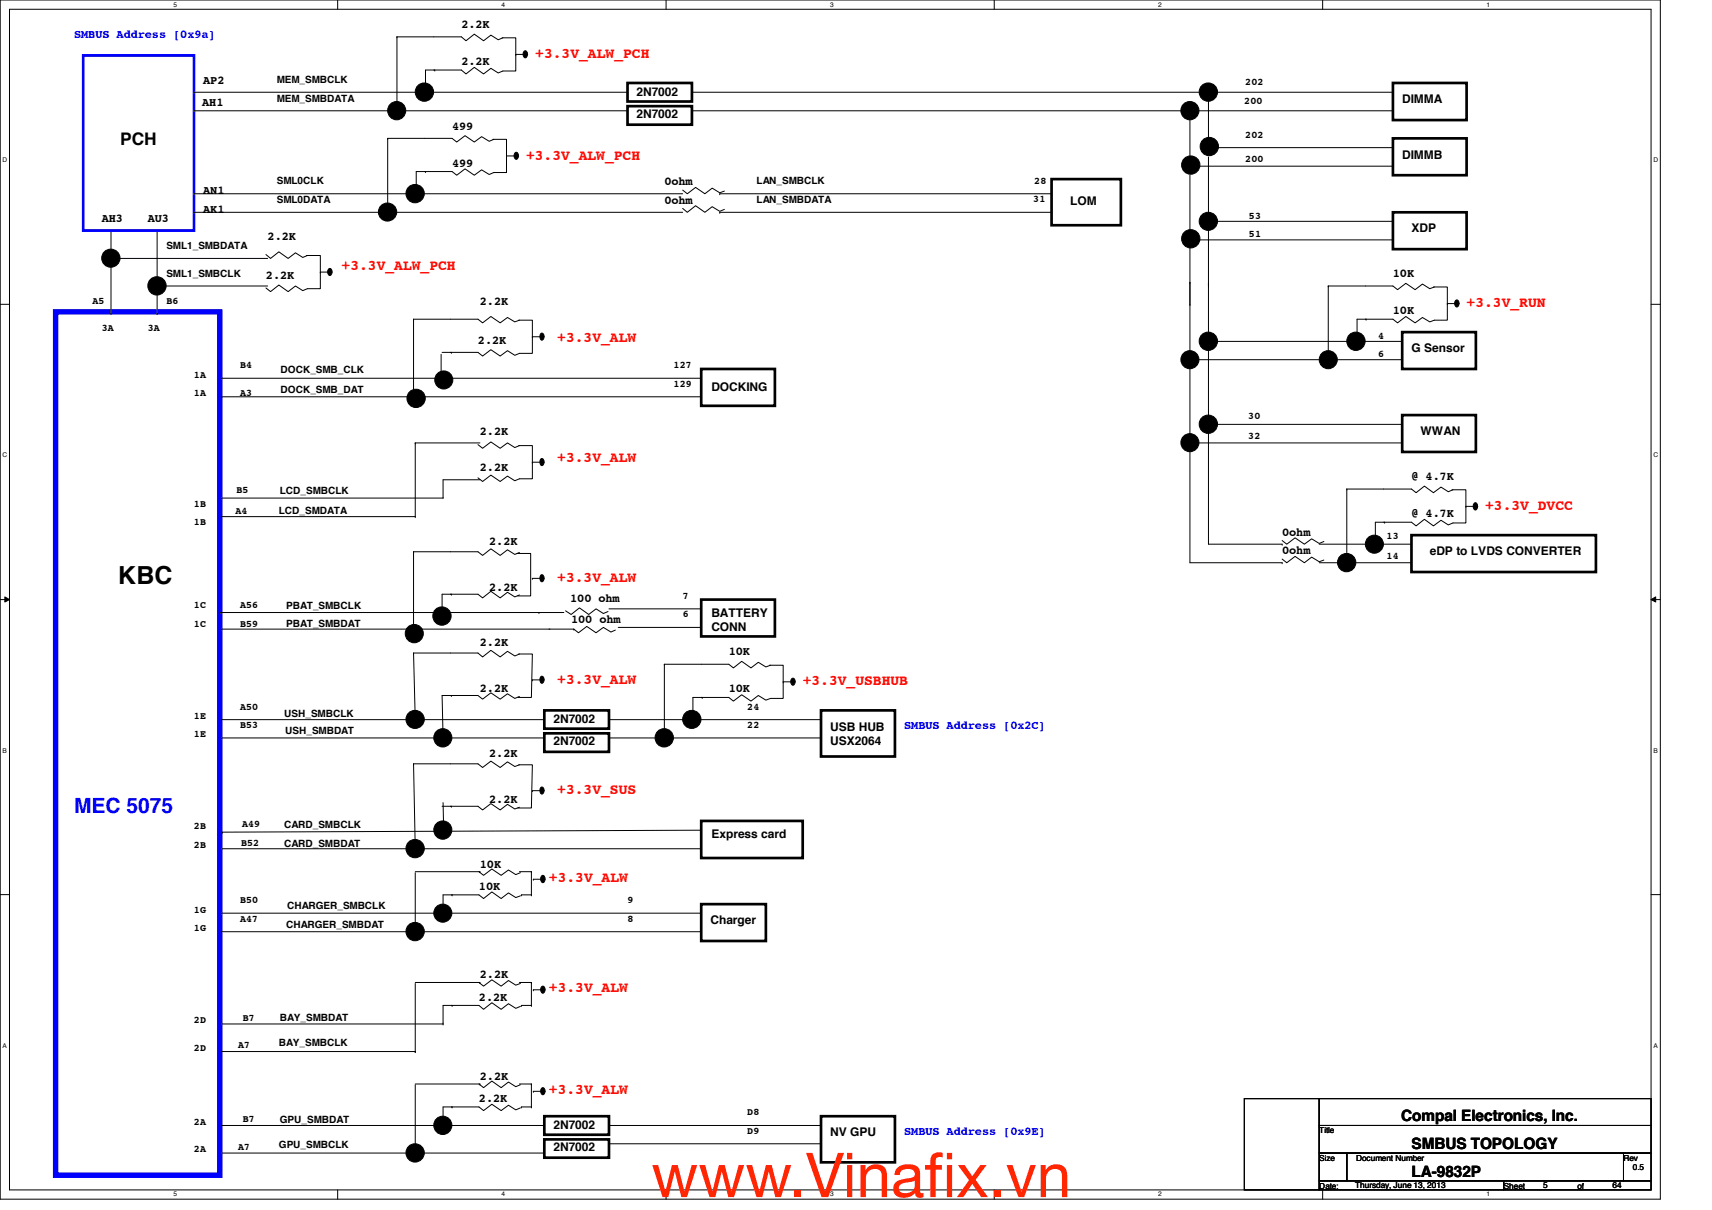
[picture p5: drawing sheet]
<svg xmlns="http://www.w3.org/2000/svg" width="297mm" height="210mm" viewBox="0 0 297 210" stroke-linecap="round" stroke-linejoin="round" font-family="sans-serif">
<defs><g id="words">
<g font-size="10.6" fill="#ff2600">
<text x="113" y="207.7">www.Vinaf</text>
<text x="160.4" y="207.7">ix.vn</text>
</g>
<text font-size="4.3" x="20.5" y="101.3">KBC</text>
<text font-size="3.6" fill="#00f" x="12.9" y="141">MEC 5075</text>
<text font-size="3" x="20.9" y="25.1">PCH</text>
<g font-size="2.7">
<text x="243.1" y="194.4">Compal Electronics, Inc.</text>
<text x="244.9" y="199.4">SMBUS TOPOLOGY</text>
<text x="244.9" y="204.2">LA-9832P</text>
</g>
<g font-size="2.5" fill="#f00">
<text x="92.9" y="10.1">+3.3V_ALW_PCH</text>
<text x="91.3" y="27.7">+3.3V_ALW_PCH</text>
<text x="59.3" y="46.9">+3.3V_ALW_PCH</text>
<text x="254.5" y="53.3">+3.3V_RUN</text>
<text x="96.7" y="59.4">+3.3V_ALW</text>
<text x="96.7" y="80.2">+3.3V_ALW</text>
<text x="257.7" y="88.5">+3.3V_DVCC</text>
<text x="96.7" y="101">+3.3V_ALW</text>
<text x="96.7" y="118.6">+3.3V_ALW</text>
<text x="139.3" y="118.9">+3.3V_USBHUB</text>
<text x="96.7" y="137.8">+3.3V_SUS</text>
<text x="95.2" y="153">+3.3V_ALW</text>
<text x="95.2" y="172.2">+3.3V_ALW</text>
<text x="95.2" y="189.8">+3.3V_ALW</text>
</g>
<g font-size="2.1">
<text x="80" y="4.9">2.2K</text>
<text x="80" y="11.3">2.2K</text>
<text x="35.3" y="14.5">AP2</text>
<text x="110.4" y="16.6">2N7002</text>
<text x="243.3" y="17.9">DIMMA</text>
<text x="35.1" y="18.3">AH1</text>
<text x="78.4" y="22.5">499</text>
<text x="110.4" y="20.5">2N7002</text>
<text x="78.4" y="28.9">499</text>
<text x="243.3" y="27.5">DIMMB</text>
<text x="35.3" y="33.7">AN1</text>
<text x="115.3" y="32.1">0ohm</text>
<text x="115.3" y="35.3">0ohm</text>
<text x="185.7" y="35.5">LOM</text>
<text x="17.6" y="38.5">AH3</text>
<text x="25.7" y="38.5">AU3</text>
<text x="35.3" y="36.9">AK1</text>
<text x="46.4" y="41.7">2.2K</text>
<text x="244.9" y="40.3">XDP</text>
<text x="46.1" y="48.4">2.2K</text>
<text x="83.3" y="52.9">2.2K</text>
<text x="241.7" y="48.1">10K</text>
<text x="82.9" y="59.6">2.2K</text>
<text x="241.7" y="54.5">10K</text>
<text x="244.9" y="61.1">G Sensor</text>
<text x="123.4" y="67.9">DOCKING</text>
<text x="83.3" y="75.5">2.2K</text>
<text x="246.5" y="75.5">WWAN</text>
<text x="83.3" y="81.7">2.2K</text>
<text x="244.9" y="83.3">@ 4.7K</text>
<text x="244.9" y="89.7">@ 4.7K</text>
<text x="84.9" y="94.5">2.2K</text>
<text x="222.5" y="92.9">0ohm</text>
<text x="222.5" y="96.1">0ohm</text>
<text x="248.1" y="96.3">eDP to LVDS CONVERTER</text>
<text x="84.9" y="102.5">2.2K</text>
<text x="98.9" y="104.4">100 ohm</text>
<text x="123.4" y="107.1">BATTERY</text>
<text x="83.3" y="112.1">2.2K</text>
<text x="99.1" y="108.1">100 ohm</text>
<text x="123.4" y="109.5">CONN</text>
<text x="126.4" y="113.7">10K</text>
<text x="83.3" y="120.1">2.2K</text>
<text x="96.1" y="125.4">2N7002</text>
<text x="126.4" y="120.1">10K</text>
<text x="84.9" y="131.3">2.2K</text>
<text x="96.1" y="129.3">2N7002</text>
<text x="144.1" y="126.7">USB HUB</text>
<text x="144.1" y="129.2">USX2064</text>
<text x="84.9" y="139.3">2.2K</text>
<text x="123.4" y="145.5">Express card</text>
<text x="83.1" y="154.3">10K</text>
<text x="83.3" y="150.5">10K</text>
<text x="123.3" y="160.3">Charger</text>
<text x="83.1" y="173.6">2.2K</text>
<text x="83.3" y="169.7">2.2K</text>
<text x="83.1" y="191.2">2.2K</text>
<text x="83.3" y="187.3">2.2K</text>
<text x="96.1" y="195.9">2N7002</text>
<text x="144.1" y="197.1">NV GPU</text>
<text x="96.1" y="199.7">2N7002</text>
</g>
<g font-size="2.1" fill="#00f">
<text x="12.9" y="6.5">SMBUS Address [0x9a]</text>
<text x="156.9" y="126.5">SMBUS Address [0x2C]</text>
<text x="156.9" y="196.9">SMBUS Address [0x9E]</text>
</g>
<g font-size="1.7">
<text x="48" y="17.6">MEM_SMBDATA</text>
<text x="48" y="14.4">MEM_SMBCLK</text>
<text x="215.9" y="18">200</text>
<text x="216.1" y="14.8">202</text>
<text x="216.1" y="23.9">202</text>
<text x="216.1" y="28.1">200</text>
<text x="48" y="32">SML0CLK</text>
<text x="48" y="35.2">SML0DATA</text>
<text x="131.3" y="32">LAN_SMBCLK</text>
<text x="131.3" y="35.2">LAN_SMBDATA</text>
<text x="179.3" y="35.1">31</text>
<text x="179.4" y="31.9">28</text>
<text x="216.7" y="38">53</text>
<text x="216.7" y="41.2">51</text>
<text x="28.9" y="43.2">SML1_SMBDATA</text>
<text x="16" y="52.7">A5</text>
<text x="28.9" y="48">SML1_SMBCLK</text>
<text x="28.9" y="52.7">B6</text>
<text x="17.6" y="57.5">3A</text>
<text x="25.7" y="57.5">3A</text>
<text x="239.1" y="58.8">4</text>
<text x="33.7" y="65.5">1A</text>
<text x="41.7" y="63.9">B4</text>
<text x="48.7" y="64.7">DOCK_SMB_CLK</text>
<text x="116.9" y="63.9">127</text>
<text x="239.1" y="62">6</text>
<text x="33.7" y="68.7">1A</text>
<text x="41.7" y="68.7">A3</text>
<text x="48.7" y="68.2">DOCK_SMB_DAT</text>
<text x="116.9" y="67.1">129</text>
<text x="216.6" y="76.2">32</text>
<text x="216.6" y="72.7">30</text>
<text x="33.7" y="87.9">1B</text>
<text x="40.8" y="89.2">A4</text>
<text x="41" y="85.5">B5</text>
<text x="48.4" y="89.2">LCD_SMDATA</text>
<text x="48.6" y="85.8">LCD_SMBCLK</text>
<text x="33.7" y="91.1">1B</text>
<text x="240.6" y="93.5">13</text>
<text x="240.6" y="97">14</text>
<text x="33.7" y="105.5">1C</text>
<text x="41.7" y="105.5">A56</text>
<text x="49.7" y="105.6">PBAT_SMBCLK</text>
<text x="118.4" y="103.9">7</text>
<text x="118.4" y="107.1">6</text>
<text x="33.7" y="108.7">1C</text>
<text x="41.7" y="108.7">B59</text>
<text x="49.7" y="108.8">PBAT_SMBDAT</text>
<text x="33.7" y="124.7">1E</text>
<text x="41.7" y="123.1">A50</text>
<text x="49.3" y="124.3">USH_SMBCLK</text>
<text x="129.7" y="123.1">24</text>
<text x="33.7" y="127.9">1E</text>
<text x="41.7" y="126.3">B53</text>
<text x="49.5" y="127.4">USH_SMBDAT</text>
<text x="129.7" y="126.3">22</text>
<text x="33.7" y="143.9">2B</text>
<text x="42" y="143.4">A49</text>
<text x="49.3" y="143.7">CARD_SMBCLK</text>
<text x="33.7" y="147.1">2B</text>
<text x="41.8" y="146.8">B52</text>
<text x="49.3" y="146.9">CARD_SMBDAT</text>
<text x="33.7" y="158.3">1G</text>
<text x="33.7" y="161.5">1G</text>
<text x="41.7" y="156.7">B50</text>
<text x="41.7" y="159.9">A47</text>
<text x="49.7" y="161">CHARGER_SMBDAT</text>
<text x="49.8" y="157.6">CHARGER_SMBCLK</text>
<text x="108.9" y="156.7">9</text>
<text x="108.9" y="159.9">8</text>
<text x="33.7" y="177.5">2D</text>
<text x="42.1" y="177">B7</text>
<text x="48.6" y="177.2">BAY_SMBDAT</text>
<text x="33.7" y="182.3">2D</text>
<text x="41.3" y="181.8">A7</text>
<text x="48.4" y="181.5">BAY_SMBCLK</text>
<text x="33.7" y="195.1">2A</text>
<text x="42.1" y="194.6">B7</text>
<text x="48.6" y="194.8">GPU_SMBDAT</text>
<text x="129.7" y="196.7">D9</text>
<text x="129.7" y="193.5">D8</text>
<text x="33.7" y="199.9">2A</text>
<text x="41.3" y="199.4">A7</text>
<text x="48.4" y="199.1">GPU_SMBCLK</text>
</g>
<g font-size="1.4">
<text x="228.9" y="196.6">Title</text>
<text x="228.9" y="201.4">Size</text>
<text x="235.3" y="201.4">Document Number</text>
<text x="281.7" y="201.4">Rev</text>
<text x="283.3" y="203">0.5</text>
<text x="228.9" y="206.2">Date:</text>
<text x="235.1" y="206">Thursday, June 13, 2013</text>
<text x="260.9" y="206.2">Sheet</text>
<text x="267.8" y="206">5</text>
<text x="273.7" y="206.2">of</text>
<text x="279.8" y="206">64</text>
</g>
<g font-size="1.1">
<text x="30.1" y="1.1">5</text>
<text x="87" y="1.1">4</text>
<text x="144" y="1.1">3</text>
<text x="201" y="1.1">2</text>
<text x="257.9" y="1.1">1</text>
<text x=".5" y="28.2">D</text>
<text x="286.9" y="28.2">D</text>
<text x=".5" y="79.3">C</text>
<text x="286.9" y="79.3">C</text>
<text x=".5" y="130.6">B</text>
<text x="286.9" y="130.6">B</text>
<text x=".5" y="181.7">A</text>
<text x="286.9" y="181.7">A</text>
<text x="30.1" y="207.6">5</text>
<text x="87" y="207.6">4</text>
<text x="144" y="207.6">3</text>
<text x="201" y="207.6">2</text>
<text x="257.9" y="207.6">1</text>
</g>
</g></defs>
<path d="M0 0h288.1v208h-288.1zM1.6 1.6h284.9v204.8h-284.9z" fill="none" stroke="#000" stroke-width=".17"/>
<g fill="#fff">
<path d="M30.1 .2h.6v1.2h-.6z"/>
<path d="M30.1 206.6h.6v1.2h-.6z"/>
</g>
<path d="M58.6 0v1.6M58.6 206.4v1.6" fill="none" stroke="#000" stroke-width=".17"/>
<g fill="#fff">
<path d="M87 .2h.6v1.2h-.6z"/>
<path d="M87 206.6h.6v1.2h-.6z"/>
</g>
<path d="M115.6 0v1.6M115.6 206.4v1.6" fill="none" stroke="#000" stroke-width=".17"/>
<g fill="#fff">
<path d="M144 .2h.6v1.2h-.6z"/>
<path d="M144 206.6h.6v1.2h-.6z"/>
</g>
<path d="M172.5 0v1.6M172.5 206.4v1.6" fill="none" stroke="#000" stroke-width=".17"/>
<g fill="#fff">
<path d="M201 .2h.5v1.2h-.5z"/>
<path d="M201 206.6h.5v1.2h-.5z"/>
</g>
<path d="M229.5 0v1.6M229.5 206.4v1.6" fill="none" stroke="#000" stroke-width=".17"/>
<g fill="#fff">
<path d="M257.9 .2h.6v1.2h-.6z"/>
<path d="M257.9 206.6h.6v1.2h-.6z"/>
<path d="M.5 27.2h.7v1.2h-.7z"/>
<path d="M286.9 27.2h.8v1.2h-.8z"/>
<path d="M.5 78.4h.7v1.1h-.7z"/>
<path d="M286.9 78.4h.8v1.1h-.8z"/>
</g>
<path d="M0 52.8h1.6M286.5 52.8h1.6" fill="none" stroke="#000" stroke-width=".17"/>
<g fill="#fff">
<path d="M.5 129.6h.7v1.2h-.7z"/>
<path d="M286.9 129.6h.7v1.2h-.7z"/>
</g>
<path d="M0 104h1.6M.8 103.5l.8 .5-.8 .4zM286.5 104l.8-.5v.9zM286.5 104h1.6" fill="none" stroke="#000" stroke-width=".17"/>
<path d="M.8 103.5l.8 .5-.8 .4zM286.5 104l.8-.5v.9z" fill="#000"/>
<g fill="#fff">
<path d="M.5 180.8h.7v1.1h-.7z"/>
<path d="M286.9 180.8h.7v1.1h-.7z"/>
</g>
<g fill="none" stroke="#000" stroke-width=".17">
<path d="M33.7 16h.1M33.7 19.2h.1M33.7 16h75.2M33.7 19.2h75.2M68.9 6.4h.1M68.9 19.2h.1M68.9 6.4h11.1l.9 .7 1.4-1.2 1.6 1.2 1.3-1 1.2 .8 .8-.3M68.9 6.4v12.8M73.8 15.2h.1M75.4 12.1h.1M87.1 6.6h2.4v5.7h-2.3l-.8 .4-1.2-.8-1.3 .9-1.6-1.1-1.4 1.1-.9-.7h-6.2v3.1M89.5 9.4h.1"/>
<path d="M89.5 9.4h2.1M90.9 8.9l.2-.1a.68 .68 0 0 1 .4 .6 .68 .68 0 0 1-.4 .6 .71 .71 0 0 1-.2-1.1zM120.1 16h121.6M120.1 19.2h121.6M206.5 19.2v10.3M209.7 15.8v10.3M241.7 16h.1M241.7 19.2h.1M33.7 33.6h.1M33.7 36.8h.1M33.7 36.8h84.7M33.7 33.6h84.7"/>
<path d="M67.3 24h11.1l.8 .6 1.5-1.1 1.6 1.1 1.3-.9 1.3 .8 .8-.3M67.3 24h.1M67.3 36.8h.1M67.3 24v12.8M72.2 32.8h.1M73.8 29.8h.1M85.5 24.2h2.4v5.7h-2.2l-.8 .4-1.3-.8-1.3 .9-1.6-1.1-1.5 1.1-.8-.6h-6.2v3M87.9 27.1h.1M87.9 27.1h2.1M89.4 26.5l.2-.1a.68 .68 0 0 1 .4 .6 .68 .68 0 0 1-.4 .6 .71 .71 0 0 1-.2-1.1zM118.4 36.2l.8 .6 1.5-1.1 1.6 1.1 1.3-.9 1.3 .8 .8-.4M118.4 33l.8 .6 1.5-1.1 1.6 1.1 1.3-1 1.3 .8 .8-.3"/>
<path d="M124.9 36.8h.1M124.9 33.6h.1M124.9 36.8h57.6M124.9 33.6h57.6M206.5 29.5h.1M206.5 30.4v67.2h16M206.5 28.8h35.2M209.7 26.1h.1M209.7 27.2v67.2h12.8M209.7 25.6h32M211.3 38.4h30.4M241.7 25.6h.1"/>
<path d="M241.7 28.8h.1M241.7 38.4h.1M19.3 54.4h.1M19.3 44.8h.1M19.3 40v14.4M19.3 44.8h27.1M27.3 54.4h.1M27.3 49.6h.1M27.3 40v14.4M27.3 49.6h19.1M46.1 44.2l.8 .6 1.5-1.1 1.6 1.1 1.3-.9 1.2 .8 .8-.4M53.2 44.3h2.4v5.8h-2.3l-.8 .3-1.2-.8-1.3 1-1.6-1.2-1.5 1.2-.8-.6"/>
<path d="M55.6 47.2h.1M55.6 47.2h2.1M57 46.6h.2a.68 .68 0 0 1 .4 .6 .68 .68 0 0 1-.4 .6 .71 .71 0 0 1-.2-1.2zM71.8 55.4h11.1l.8 .6 1.5-1.1 1.6 1.1 1.2-.9 1.3 .7 .8-.3M71.8 55.4h.1M71.8 55.4v12.8M90 55.5h2.4v5.8h-2.3l-.8 .3-1.3-.8-1.2 1-1.6-1.1-1.5 1.1-.8-.7h-6.2M92.4 58.4h.1M92.4 58.4h2M93.8 57.9l.2-.1a.68 .68 0 0 1 .4 .6 .68 .68 0 0 1-.4 .6 .75 .75 0 0 1-.2-1.1zM206.5 52.8h.1M206.5 49h.1"/>
<path d="M208.1 41.6h.1M208.1 41.6h33.6M209.7 49.6h.1M209.7 49.1h.1M209.7 59.2h33.6M230.5 49.6h11.2l.8 .6 1.4-1.1 1.6 1.1 1.3-.9 1.3 .8 .8-.3M230.5 49.6h.1M230.5 49.6v12.8M235.5 58.4h.1M237 55.4h.1M243.3 59.2h.1M248.7 49.8h2.4v5.7h-2.2l-.8 .3-1.3-.7-1.3 .9-1.6-1.1-1.4 1.1-.8-.6h-6.2v3"/>
<path d="M251.1 52.7h.1M251.1 52.7h2.1M252.6 52.1l.2-.1a.68 .68 0 0 1 .4 .6 .68 .68 0 0 1-.4 .7 .71 .71 0 0 1-.2-1.2zM38.4 65.6h.1M38.4 68.8h.1M38.4 65.6h83.3M38.4 68.8h83.3M71.8 68.2h.1M72 76.8h.1M72 76.8v12.8M72 76.8h11.3M76.5 64.5h.1"/>
<path d="M76.5 61.5v3M78.3 61.1h.1M82.9 77.1l.8 .7 1.5-1.1 1.6 1.1 1.2-1 1.3 .8 .8-.3M90 77.3h2.4v5.8h-2.3l-.8 .3-1.3-.8-1.2 .9-1.6-1.1-1.5 1.1-.8-.6M93.8 79.6l.2-.1a.68 .68 0 0 1 .4 .7 .68 .68 0 0 1-.4 .6 .75 .75 0 0 1-.2-1.2zM206.5 76.8h.1M206.5 76.2h.1M206.5 76.8h36.8M206.5 62.4h36.8M209.7 73.6h.1M209.7 73.2h.1M209.7 73.6h33.6"/>
<path d="M230.5 62.4h.1M243.3 62.4h.1M243.3 73.6h.1M243.3 76.8h.1M38.4 89.6h.1M38.4 86.4h.1M38.4 89.6h33.6M38.4 86.4h38.5M71.8 95.7h11.1l.8 .7 1.5-1.2 1.6 1.2 1.2-1 1.3 .8 .8-.4M71.8 95.7h.1M71.8 95.7v12.8M72 89.6h.1"/>
<path d="M76.9 86.3h.1M83.3 83.2h-6.4v3.1M89.7 96h2.4v7.4h-2.3M92.4 80.2h.1M92.4 80.2h2M93.8 99.8l.2-.1a.68 .68 0 0 1 .4 .6 .68 .68 0 0 1-.4 .6 .75 .75 0 0 1-.2-1.1zM222.5 97l.8 .6 1.4-1.1 1.6 1.1 1.3-1 1.3 .9 .8-.3M222.5 93.8l.8 .6 1.4-1.1 1.6 1.1 1.3-.9 1.3 .8 .8-.4M222.5 97.6h.1M222.5 94.4h.1M228.9 94.4h16M228.9 97.6h16"/>
<path d="M233.7 84.8h11.2l.8 .7 1.4-1.2 1.6 1.2 1.3-1 1.3 .8 .8-.3M233.7 84.8h.1M233.7 97.6h.1M233.7 84.8v12.8M238.6 93.6h.1M240.2 90.6h.1M244.9 94.4h.1M244.9 97.6h.1M251.9 85h2.4v5.7h-2.2l-.8 .4-1.3-.8-1.3 .9-1.6-1.1-1.4 1.1-.8-.6h-6.3v3M254.3 87.8h.1M254.3 87.8h2.1M255.8 87.3l.2-.1a.72 .72 0 0 1 0 1.3 .74 .74 0 0 1-.2-1.2z"/>
<path d="M38.3 106.3h.1M38.3 106.3h59.5M38.4 109.1h.1M38.4 109.1h61.2M71.8 108.5h.1M71.8 113.3h11.1l.8 .7 1.5-1.2 1.6 1.2 1.2-1 1.3 .8 .8-.3M71.8 113.3h.1M71.8 113.3l.2 11.5M76.7 106.1h.1M78.3 103.1h.1M90 113.5h2.4l-.2 7.5h-2.4M90.1 103.2l-.8 .3-1.3-.8-1.2 1-1.6-1.1-1.5 1.1-.8-.6h-6.2v3"/>
<path d="M92.4 100.3h.1M92.4 117.9h.1M92.4 100.3h2M92.4 117.9h2M93.5 106.3h.1M93.8 117.4l.2-.1a.68 .68 0 0 1 .4 .6 .68 .68 0 0 1-.4 .6 .75 .75 0 0 1-.2-1.1zM98.1 106l1 .6 1.4-1.1 1.6 1.1 1.3-1 1.3 .8 .8-.3M99.6 109.1l.8 .7 1.4-1.1 1.6 1.1 1.3-1 1.3 .8 .8-.3M99.6 109.1h.1M105.7 105.6h16M107.3 108.8h14.4M115.3 115.2h11.1l.9 .7 1.4-1.2 1.6 1.2 1.3-1 1.3 .8 .8-.3"/>
<path d="M115.3 115.2h.1M115.3 115.2v12.8M121.7 108.8h.1M121.7 105.6h.1M133.5 115.4h2.4v5.8h-2.2l-.8 .3-1.3-.9-1.3 1-1.6-1.1-1.4 1.1-.9-.6h-6.2v3M135.9 118.3h.1M135.9 118.3h2.1M137.4 117.7l.2-.1a.68 .68 0 0 1 .4 .7 .68 .68 0 0 1-.4 .6 .71 .71 0 0 1-.2-1.2zM38.4 124.8h.1M38.4 128h.1M38.4 124.8h56M38.4 128h56"/>
<path d="M71.8 132.5h11.1l.8 .6 1.5-1.1 1.6 1.1 1.2-.9 1.3 .8 .8-.3M71.8 132.5h.1M71.8 132.5l.2 14.7M72 124.8h.1M76.7 139.9h6.2l.8 .6 1.5-1.1 1.6 1.1 1.2-1 1.3 .8 .8-.3M76.9 127.8h.1M76.9 139.2l.1 5.6M78.3 139.9h.1M78.3 120.6h.1M90 132.7h2.4l-.2 7.5h-2.4M90.1 120.8l-.8 .4-1.3-.8-1.2 .9-1.6-1.1-1.5 1.1-.8-.7h-6.2l.2 7.2M92.4 137.2h.1"/>
<path d="M92.4 137.2h2M93.8 136.6l.2-.1a.68 .68 0 0 1 .4 .6 .68 .68 0 0 1-.4 .7 .75 .75 0 0 1-.2-1.2zM105.7 124.8h.1M105.7 128h.1M105.7 124.8h36.7M105.7 128h36.7M115.3 128h.1M120.2 124h.1M121.8 121h.1M0 155.2h1.6M38.4 158.4h.1M38.4 158.4h83.3"/>
<path d="M38.4 147.2h83.3M38.6 144.4h.1M72 147.2h.1M72 151.4v10.2M72 151.2h11.3M76.9 158.3h.1M77 144.8h.1M78.4 155.2h.1M83.1 151.2l.8 .6 1.4-1.1 1.6 1.1 1.3-.9 1.3 .8 .8-.3M83.3 151.2h.1M90.1 151.2h2.1M90.3 155.4l-.8 .3-1.3-.8-1.3 1-1.6-1.2-1.4 1.2-.8-.7h-6.2v3.1"/>
<path d="M90.5 155.2h.1M90.5 155.2h1.7M92.2 155.2h.1M92.2 151.2h.1M92.2 151.2v4M92.5 152.5h.1M92.5 152.5h2.1M94 151.9l.2-.1a.72 .72 0 0 1 0 1.3 .74 .74 0 0 1-.2-1.2zM121.7 147.2h.1M121.7 144l-83.1 .4M286.5 155.2h1.6M38.4 161.6h.1"/>
<path d="M38.4 161.6h83.3M38.4 177.6h38.5M72 161.6h.1M72 170.6v11.8M72 170.4h11.3M76.9 177.5h.1M76.9 177.6h.1M78.4 174.4h.1M83.1 170.4l.8 .7 1.4-1.1 1.6 1.1 1.3-1 1.3 .8 .8-.3M83.3 170.4h.1M90.1 170.4h2.1M90.3 174.6l-.8 .3-1.3-.8-1.3 1-1.6-1.2-1.4 1.2-.8-.7h-6.2v3.1"/>
<path d="M90.5 174.4h.1M90.5 174.4h1.7M92.2 174.4h.1M92.2 170.4h.1M92.2 170.4v4M92.5 171.7h.1M92.5 171.7h2.1M94 171.1h.2a.68 .68 0 0 1 .4 .6 .68 .68 0 0 1-.4 .6 .71 .71 0 0 1-.2-1.2zM38.4 182.4h33.6M38.4 195.2h56M72 182.4h.1M72 188.2v11.8"/>
<path d="M72 188h11.3M76.9 195.1h.1M78.4 192h.1M83.1 188l.8 .7 1.4-1.2 1.6 1.2 1.3-1 1.3 .8 .8-.3M83.3 188h.1M90.1 188h2.1M90.3 192.2l-.8 .3-1.3-.8-1.3 1-1.6-1.1-1.4 1.1-.8-.7h-6.2v3.1M90.5 192h.1M90.5 192h1.7M92.2 192h.1M92.2 188h.1M92.2 188v4"/>
<path d="M92.5 189.3h.1M92.5 189.3h2.1M94 188.8l.2-.1a.68 .68 0 0 1 .4 .6 .68 .68 0 0 1-.4 .6 .71 .71 0 0 1-.2-1.1zM94.4 195.2h.1M105.7 195.2h.1M105.7 198.4h.1M105.7 195.2h36.7M105.7 198.4h36.7M215.9 190.6h13v15.8h-13zM228.9 190.6h57.6v4.6h-57.6zM228.9 195.2h57.6v4.8h-57.6zM38.4 200h56"/>
<path d="M72 200h.1M94.4 200h.1M228.9 200h4.8v4.9h-4.8zM228.9 204.9h32v1.5h-32zM233.7 200h48v4.9h-48zM260.9 204.9h25.6v1.5h-25.6zM281.7 200h4.8v4.9h-4.8z"/>
<circle cx="68.8" cy="19.2" r="1.58"/>
<circle cx="73.6" cy="16" r="1.6"/>
<circle cx="206.4" cy="19.2" r="1.58"/>
<circle cx="209.6" cy="16" r="1.6"/>
<circle cx="67.2" cy="36.8" r="1.58"/>
<circle cx="72" cy="33.6" r="1.6"/>
<circle cx="206.6" cy="28.6" r="1.6"/>
<circle cx="209.7" cy="38.4" r="1.58"/>
<circle cx="209.8" cy="25.4" r="1.6"/>
<circle cx="19.2" cy="44.8" r="1.58"/>
<circle cx="27.2" cy="49.6" r="1.6"/>
<circle cx="206.6" cy="41.4" r="1.6"/>
<circle cx="209.6" cy="59.2" r="1.6"/>
<circle cx="235.3" cy="59.2" r="1.6"/>
<circle cx="72.2" cy="69.1" r="1.6"/>
<circle cx="77" cy="65.9" r="1.57"/>
<circle cx="206.5" cy="76.8" r="1.57"/>
<circle cx="206.5" cy="62.4" r="1.57"/>
<circle cx="209.6" cy="73.6" r="1.6"/>
<circle cx="230.5" cy="62.4" r="1.57"/>
<circle cx="233.6" cy="97.6" r="1.6"/>
<circle cx="238.5" cy="94.4" r="1.57"/>
<circle cx="71.9" cy="109.9" r="1.58"/>
<circle cx="76.7" cy="106.9" r="1.6"/>
<circle cx="72" cy="124.8" r="1.58"/>
<circle cx="76.8" cy="128" r="1.58"/>
<circle cx="115.2" cy="128" r="1.6"/>
<circle cx="120" cy="124.8" r="1.58"/>
<circle cx="72" cy="147.2" r="1.6"/>
<circle cx="76.8" cy="144" r="1.58"/>
<circle cx="76.8" cy="158.4" r="1.57"/>
<circle cx="72" cy="161.6" r="1.6"/>
<circle cx="72" cy="200" r="1.6"/>
<circle cx="76.8" cy="195.2" r="1.58"/>
</g>
<path d="M9.6 54.1h28.5v149.8h-28.5z" fill="none" stroke="#00f" stroke-width=".93"/>
<g fill="#000">
<path d="M90.9 8.9l.2-.1a.68 .68 0 0 1 .4 .6 .68 .68 0 0 1-.4 .6 .71 .71 0 0 1-.2-1.1z" fill-rule="evenodd"/>
<path d="M89.4 26.5l.2-.1a.68 .68 0 0 1 .4 .6 .68 .68 0 0 1-.4 .6 .71 .71 0 0 1-.2-1.1z" fill-rule="evenodd"/>
<path d="M57 46.6h.2a.68 .68 0 0 1 .4 .6 .68 .68 0 0 1-.4 .6 .71 .71 0 0 1-.2-1.2z" fill-rule="evenodd"/>
<path d="M93.8 57.9l.2-.1a.68 .68 0 0 1 .4 .6 .68 .68 0 0 1-.4 .6 .75 .75 0 0 1-.2-1.1z" fill-rule="evenodd"/>
<path d="M252.6 52.1l.2-.1a.68 .68 0 0 1 .4 .6 .68 .68 0 0 1-.4 .7 .71 .71 0 0 1-.2-1.2z" fill-rule="evenodd"/>
<path d="M93.8 79.6l.2-.1a.68 .68 0 0 1 .4 .7 .68 .68 0 0 1-.4 .6 .75 .75 0 0 1-.2-1.2z" fill-rule="evenodd"/>
<path d="M255.8 87.3l.2-.1a.72 .72 0 0 1 0 1.3 .74 .74 0 0 1-.2-1.2z" fill-rule="evenodd"/>
<path d="M93.8 99.8l.2-.1a.68 .68 0 0 1 .4 .6 .68 .68 0 0 1-.4 .6 .75 .75 0 0 1-.2-1.1z" fill-rule="evenodd"/>
<path d="M93.8 117.4l.2-.1a.68 .68 0 0 1 .4 .6 .68 .68 0 0 1-.4 .6 .75 .75 0 0 1-.2-1.1z" fill-rule="evenodd"/>
<path d="M137.4 117.7l.2-.1a.68 .68 0 0 1 .4 .7 .68 .68 0 0 1-.4 .6 .71 .71 0 0 1-.2-1.2z" fill-rule="evenodd"/>
<path d="M93.8 136.6l.2-.1a.68 .68 0 0 1 .4 .6 .68 .68 0 0 1-.4 .7 .75 .75 0 0 1-.2-1.2z" fill-rule="evenodd"/>
<path d="M94 151.9l.2-.1a.72 .72 0 0 1 0 1.3 .74 .74 0 0 1-.2-1.2z" fill-rule="evenodd"/>
<path d="M94 171.1h.2a.68 .68 0 0 1 .4 .6 .68 .68 0 0 1-.4 .6 .71 .71 0 0 1-.2-1.2z" fill-rule="evenodd"/>
<path d="M94 188.8l.2-.1a.68 .68 0 0 1 .4 .6 .68 .68 0 0 1-.4 .6 .71 .71 0 0 1-.2-1.1z" fill-rule="evenodd"/>
<circle cx="68.8" cy="19.2" r="1.58"/>
<circle cx="73.6" cy="16" r="1.6"/>
<circle cx="206.4" cy="19.2" r="1.58"/>
<circle cx="209.6" cy="16" r="1.6"/>
<circle cx="67.2" cy="36.8" r="1.58"/>
<circle cx="72" cy="33.6" r="1.6"/>
<circle cx="206.6" cy="28.6" r="1.6"/>
<circle cx="209.7" cy="38.4" r="1.58"/>
<circle cx="209.8" cy="25.4" r="1.6"/>
<circle cx="19.2" cy="44.8" r="1.58"/>
<circle cx="27.2" cy="49.6" r="1.6"/>
<circle cx="206.6" cy="41.4" r="1.6"/>
<circle cx="209.6" cy="59.2" r="1.6"/>
<circle cx="235.3" cy="59.2" r="1.6"/>
<circle cx="72.2" cy="69.1" r="1.6"/>
<circle cx="77" cy="65.9" r="1.57"/>
<circle cx="206.5" cy="62.4" r="1.57"/>
<circle cx="206.5" cy="76.8" r="1.57"/>
<circle cx="209.6" cy="73.6" r="1.6"/>
<circle cx="230.5" cy="62.4" r="1.57"/>
<circle cx="233.6" cy="97.6" r="1.6"/>
<circle cx="238.5" cy="94.4" r="1.57"/>
<circle cx="71.9" cy="109.9" r="1.58"/>
<circle cx="76.7" cy="106.9" r="1.6"/>
<circle cx="72" cy="124.8" r="1.58"/>
<circle cx="76.8" cy="128" r="1.58"/>
<circle cx="115.2" cy="128" r="1.6"/>
<circle cx="120" cy="124.8" r="1.58"/>
<circle cx="72" cy="147.2" r="1.6"/>
<circle cx="76.8" cy="144" r="1.58"/>
<circle cx="76.8" cy="158.4" r="1.57"/>
<circle cx="72" cy="161.6" r="1.6"/>
<circle cx="72" cy="200" r="1.6"/>
<circle cx="76.8" cy="195.2" r="1.58"/>
</g>
<g fill="none" stroke="#000" stroke-width=".47">
<path d="M108.9 14.4h11.2v3.2h-11.2zM108.9 18.4h11.2v3.2h-11.2zM241.7 14.4h12.8v6.4h-12.8zM182.5 31.1h12v8h-12zM241.7 36.8h12.8v6.4h-12.8zM241.7 24h12.8v6.4h-12.8zM243.3 57.6h12.8v6.4h-12.8zM121.7 64h12.7v6.4h-12.7zM243.3 72h12.8v6.4h-12.8zM244.9 92.8h32v6.4h-32zM121.7 104h12.7v6.4h-12.7zM94.4 123.2h11.3v3.2h-11.3z"/>
<path d="M94.4 127.2h11.3v3.2h-11.3zM142.4 123.2h12.9v8h-12.9zM121.7 156.8h11.2v6.4h-11.2zM121.7 142.4h17.6v6.4h-17.6zM94.4 193.6h11.3v3.2h-11.3zM94.4 197.7h11.3v3.1h-11.3zM142.4 193.6h12.9v8h-12.9z"/>
</g>
<path d="M14.4 9.6h19.3v30.4h-19.3z" fill="none" stroke="#00f" stroke-width=".47"/>
<use href="#words"/>
</svg>
